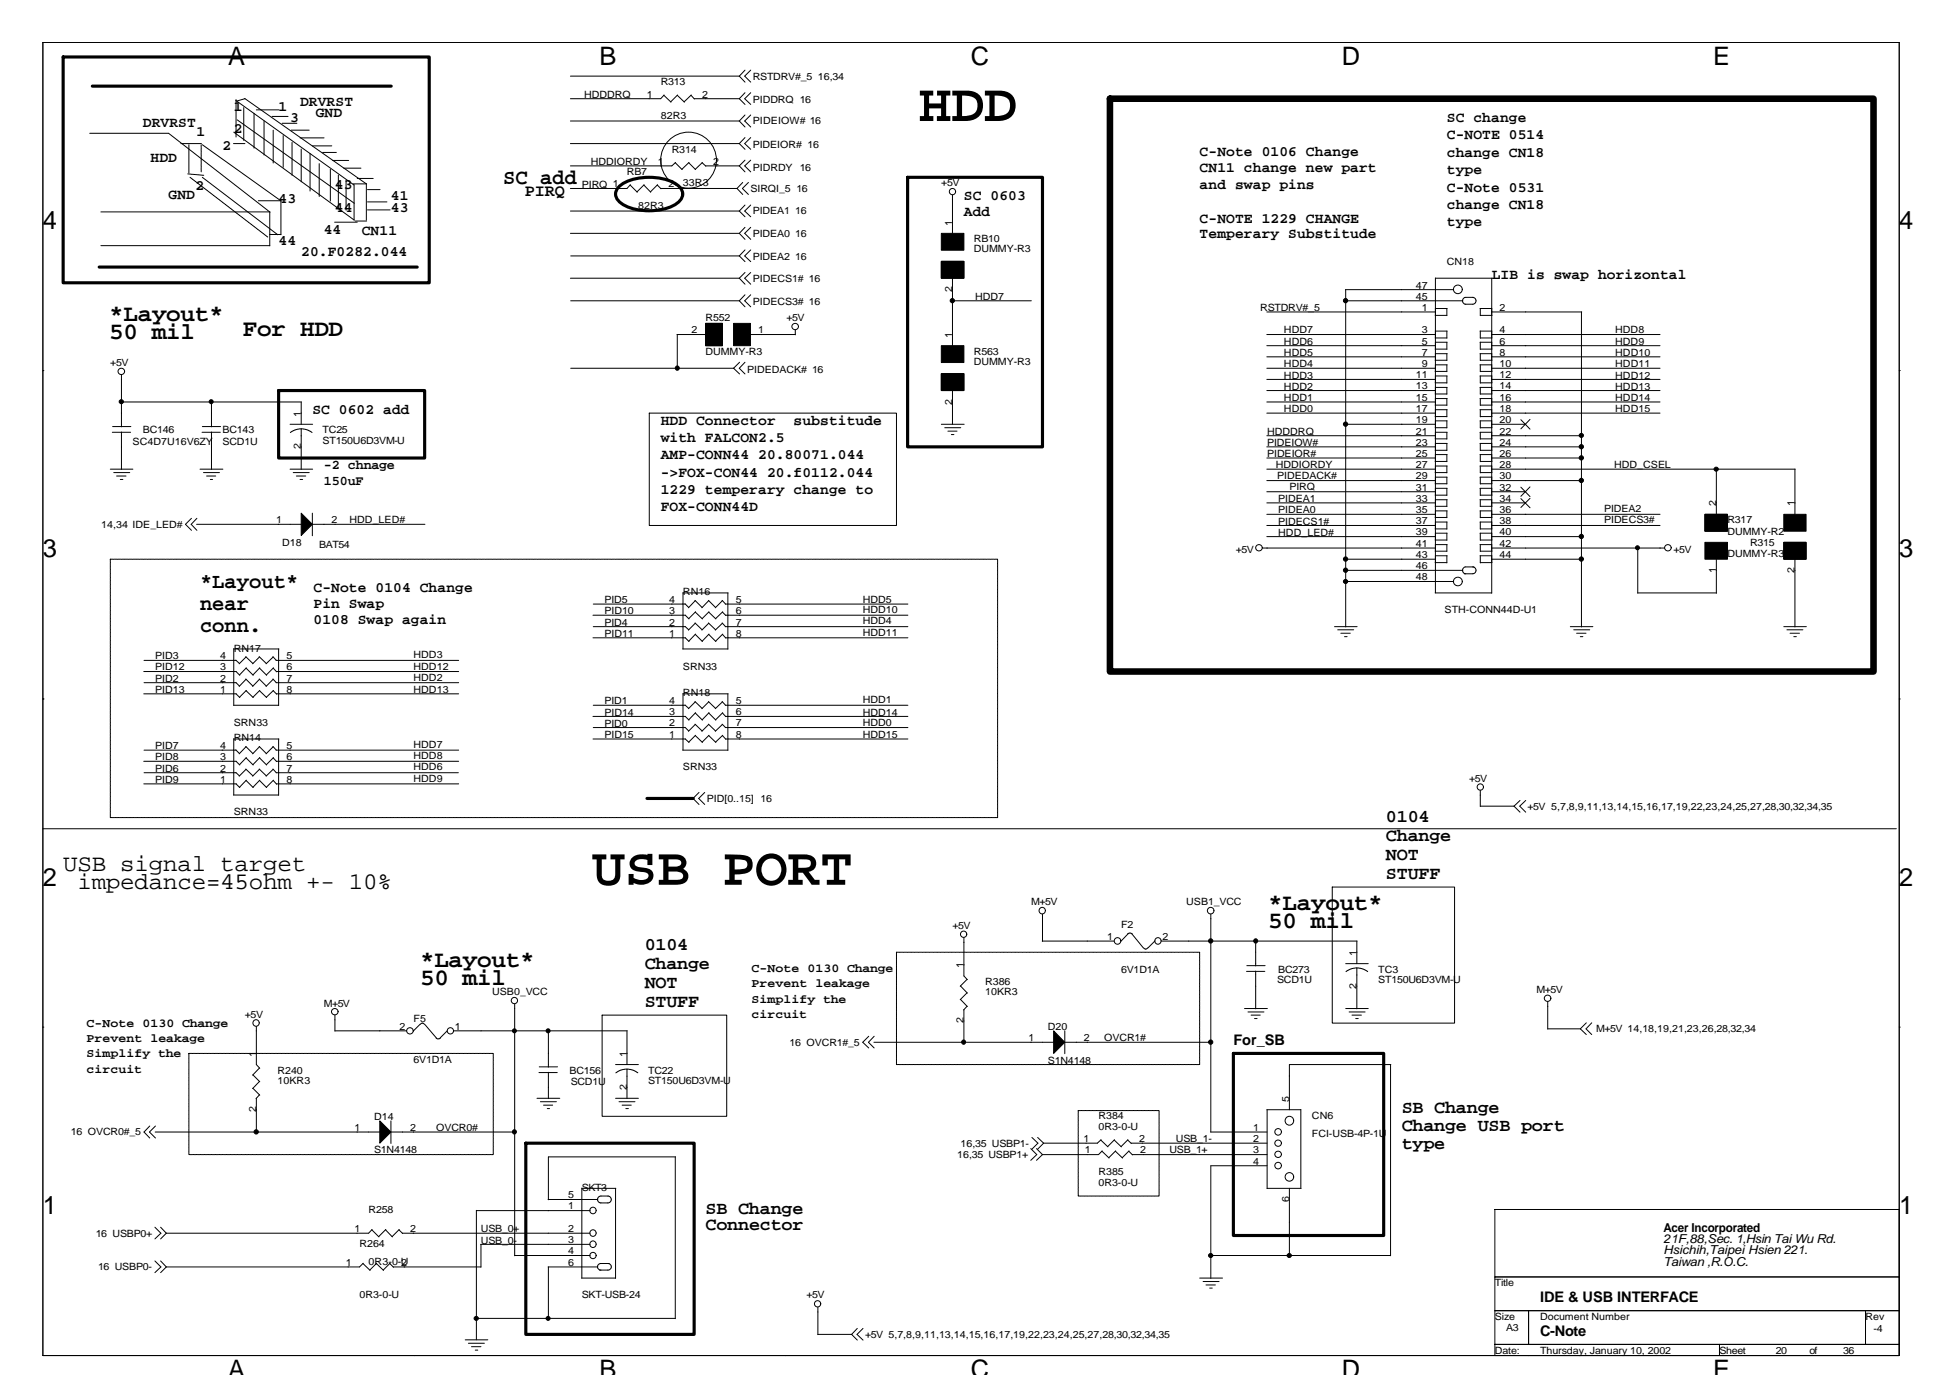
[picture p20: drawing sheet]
<svg xmlns="http://www.w3.org/2000/svg" width="287mm" height="207mm" viewBox="0 0 287 207" stroke-linecap="round" stroke-linejoin="round" font-family="sans-serif">
<defs><g id="words">
<g font-size="8">
<text x="136.1" y="17.9">HDD</text>
<text x="87.7" y="131">USB PORT</text>
</g>
<g font-size="3.8">
<text x="33.8" y="9.7">A</text>
<text x="88.8" y="9.7">B</text>
<text x="143.8" y="9.7">C</text>
<text x="198.8" y="9.7">D</text>
<text x="253.8" y="9.7">E</text>
<text x="6.3" y="34">4</text>
<text x="281.3" y="34">4</text>
<text x="6.3" y="82.6">3</text>
<text x="281.3" y="82.6">3</text>
<text x="6.3" y="131.2">2</text>
<text x="281.3" y="131.2">2</text>
<text x="6.3" y="179.8">1</text>
<text x="281.3" y="179.8">1</text>
<text x="33.8" y="204.1">A</text>
<text x="88.8" y="204.1">B</text>
<text x="143.8" y="204.1">C</text>
<text x="198.8" y="204.1">D</text>
<text x="253.8" y="204.1">E</text>
</g>
<g font-size="3.5">
<text x="16.2" y="47.5">*Layout*</text>
<text x="16.2" y="50.1">50 mil</text>
<text x="36" y="49.8">For HDD</text>
<text x="9.4" y="129">USB signal target</text>
<text x="11.5" y="131.7">impedance=45ohm +- 10%</text>
<text x="187.9" y="134.8">*Layout*</text>
<text x="187.9" y="137.5">50 mil</text>
<text x="62.2" y="143.1">*Layout*</text>
<text x="62.2" y="145.8">50 mil</text>
</g>
<g font-size="3.2">
<text x="74.5" y="27.2">SC add</text>
<text x="29.6" y="87.1">*Layout*</text>
<text x="29.6" y="90.3">near</text>
<text x="29.6" y="93.5">conn.</text>
</g>
<g font-size="2.7">
<text x="205.3" y="121.8">0104</text>
<text x="205.3" y="124.6">Change</text>
<text x="205.3" y="127.4">NOT</text>
<text x="205.3" y="130.1">STUFF</text>
<text x="95.5" y="140.7">0104</text>
<text x="95.5" y="143.5">Change</text>
<text x="95.5" y="146.3">NOT</text>
<text x="95.5" y="149.1">STUFF</text>
<text x="207.6" y="164.9">SB Change</text>
<text x="207.6" y="167.5">Change USB port</text>
<text x="207.6" y="170.2">type</text>
<text x="104.5" y="179.8">SB Change</text>
<text x="104.5" y="182.2">Connector</text>
</g>
<text font-size="2.5" x="77.7" y="29">PIRQ</text>
<g font-size="2.2">
<text x="34.6" y="16.4">1</text>
<text x="41.3" y="16.4">1</text>
<text x="44.4" y="15.7">DRVRST</text>
<text x="46.8" y="17.4">GND</text>
<text x="21.2" y="18.9">DRVRST</text>
<text x="29.1" y="20.2">1</text>
<text x="33" y="22.2">2</text>
<text x="34.6" y="19.7">2</text>
<text x="43" y="18">3</text>
<text x="177.7" y="23">C-Note 0106 Change</text>
<text x="214.3" y="18">SC change</text>
<text x="214.3" y="20.6">C-NOTE 0514</text>
<text x="214.3" y="23.2">change CN18</text>
<text x="22.3" y="24">HDD</text>
<text x="25" y="29.5">GND</text>
<text x="29" y="28.2">2</text>
<text x="49.6" y="28">43</text>
<text x="57.9" y="29.7">41</text>
<text x="142.8" y="29.7">SC 0603</text>
<text x="177.7" y="25.5">CN11 change new part</text>
<text x="177.7" y="28">and swap pins</text>
<text x="214.3" y="25.8">type</text>
<text x="214.3" y="28.4">C-Note 0531</text>
<text x="41.3" y="30">43</text>
<text x="48" y="34.7">44</text>
<text x="49.6" y="31.3">44</text>
<text x="53.6" y="34.9">CN11</text>
<text x="57.9" y="31.3">43</text>
<text x="142.8" y="31.9">Add</text>
<text x="177.7" y="33">C-NOTE 1229 CHANGE</text>
<text x="177.7" y="35.3">Temperary Substitude</text>
<text x="214.3" y="31">change CN18</text>
<text x="214.3" y="33.5">type</text>
<text x="41.3" y="36.3">44</text>
<text x="44.6" y="38">20.F0282.044</text>
<text x="221" y="41.3">LIB is swap horizontal</text>
<text x="46.3" y="61.3">SC 0602 add</text>
<text x="97.9" y="63">HDD Connector</text>
<text x="97.9" y="65.5">with FALCON2.5</text>
<text x="117.6" y="63">substitude</text>
<text x="97.9" y="68">AMP-CONN44 20.80071.044</text>
<text x="97.9" y="70.6">-&gt;FOX-CON44 20.f0112.044</text>
<text x="97.9" y="73.1">1229 temperary change to</text>
<text x="97.9" y="75.7">FOX-CONN44D</text>
<text x="46.4" y="87.6">C-Note 0104 Change</text>
<text x="46.4" y="90">Pin Swap</text>
<text x="46.4" y="92.4">0108 Swap again</text>
<text x="182.7" y="154.7">For_SB</text>
<text x="228.1" y="192.8">IDE &amp; USB INTERFACE</text>
<text x="228.1" y="197.8">C-Note</text>
</g>
<g font-size="2">
<text x="48" y="69.5">-2 chnage</text>
<text x="48" y="71.9">150uF</text>
</g>
<g font-size="1.8">
<text x="111.3" y="143.9">C-Note 0130 Change</text>
<text x="111.3" y="146.2">Prevent leakage</text>
<text x="111.3" y="148.5">Simplify the</text>
<text x="12.8" y="152">C-Note 0130 Change</text>
<text x="12.8" y="154.3">Prevent leakage</text>
<text x="111.3" y="150.8">circuit</text>
<text x="12.8" y="156.6">Simplify the</text>
<text x="12.8" y="158.9">circuit</text>
<text x="246.4" y="182.5">Acer Incorporated</text>
<text x="246.4" y="184.1">21F,88,Sec. 1,Hsin Tai Wu Rd.</text>
<text x="246.4" y="185.8">Hsichih,Taipei Hsien 221.</text>
<text x="246.4" y="187.4">Taiwan ,R.O.C.</text>
</g>
<g font-size="1.5">
<text x="111.5" y="11.8">RSTDRV#_5</text>
<text x="121.2" y="11.8">16,34</text>
<text x="86.5" y="14.4">HDDDRQ</text>
<text x="95.8" y="14.4">1</text>
<text x="97.9" y="12.6">R313</text>
<text x="97.9" y="17.6">82R3</text>
<text x="104" y="14.4">2</text>
<text x="111.5" y="15.3">PIDDRQ 16</text>
<text x="99.5" y="22.6">R314</text>
<text x="111.5" y="18.4">PIDEIOW# 16</text>
<text x="111.5" y="21.9">PIDEIOR# 16</text>
<text x="86.2" y="27.8">PIRQ 1</text>
<text x="87.5" y="24.4">HDDIORDY</text>
<text x="92.9" y="25.9">RB7</text>
<text x="97.5" y="24.4">1</text>
<text x="99" y="27.7">2</text>
<text x="101.2" y="27.6">33R3</text>
<text x="105.7" y="24.4">2</text>
<text x="111.2" y="28.4">SIRQI_5</text>
<text x="111.5" y="25.3">PIDRDY</text>
<text x="118" y="28.4">16</text>
<text x="118.5" y="25.3">16</text>
<text x="139.4" y="27.6">+5V</text>
<text x="94.5" y="30.9">82R3</text>
<text x="111.5" y="35.1">PIDEA0</text>
<text x="111.5" y="31.8">PIDEA1</text>
<text x="117.8" y="35.1">16</text>
<text x="117.8" y="31.8">16</text>
<text x="141.1" y="33.4" transform="rotate(-90 141.1 33.4)">1</text>
<text x="144.3" y="35.9">RB10</text>
<text x="111.5" y="38.6">PIDEA2</text>
<text x="111.5" y="41.8">PIDECS1# 16</text>
<text x="117.8" y="38.6">16</text>
<text x="144.3" y="37.4">DUMMY-R3</text>
<text x="214.3" y="39.3">CN18</text>
<text x="104.5" y="47.6">R552</text>
<text x="111.5" y="45.2">PIDECS3# 16</text>
<text x="116.5" y="47.6">+5V</text>
<text x="141.1" y="43.3" transform="rotate(-90 141.1 43.3)">2</text>
<text x="144.4" y="44.4">HDD7</text>
<text x="186.7" y="46.1">RSTDRV#_5</text>
<text x="209.7" y="42.7">47</text>
<text x="209.7" y="44.4">45</text>
<text x="210.6" y="46">1</text>
<text x="222.1" y="46">2</text>
<text x="102.4" y="49.4">2</text>
<text x="104.5" y="52.5">DUMMY-R3</text>
<text x="112.3" y="49.4">1</text>
<text x="141.1" y="50.1" transform="rotate(-90 141.1 50.1)">1</text>
<text x="144.3" y="52.5">R563</text>
<text x="190.2" y="49.4">HDD7</text>
<text x="190.2" y="51.1">HDD6</text>
<text x="190.2" y="52.7">HDD5</text>
<text x="210.6" y="49.4">3</text>
<text x="210.6" y="51">5</text>
<text x="210.6" y="52.7">7</text>
<text x="222.1" y="49.4">4</text>
<text x="222.1" y="51">6</text>
<text x="222.1" y="52.7">8</text>
<text x="239.3" y="51.1">HDD9</text>
<text x="239.3" y="49.4">HDD8</text>
<text x="239.3" y="52.7">HDD10</text>
<text x="16.3" y="54.2">+5V</text>
<text x="110.7" y="55.2">PIDEDACK# 16</text>
<text x="141.1" y="59.9" transform="rotate(-90 141.1 59.9)">2</text>
<text x="144.3" y="54">DUMMY-R3</text>
<text x="190.2" y="59.4">HDD1</text>
<text x="190.2" y="57.7">HDD2</text>
<text x="190.2" y="56.1">HDD3</text>
<text x="190.2" y="54.4">HDD4</text>
<text x="209.7" y="56">11</text>
<text x="209.7" y="57.7">13</text>
<text x="209.7" y="59.4">15</text>
<text x="210.6" y="54.4">9</text>
<text x="222.1" y="54.4">10</text>
<text x="222.1" y="56">12</text>
<text x="222.1" y="57.7">14</text>
<text x="222.1" y="59.4">16</text>
<text x="239.3" y="59.4">HDD14</text>
<text x="239.3" y="56.1">HDD12</text>
<text x="239.3" y="57.7">HDD13</text>
<text x="239.3" y="54.4">HDD11</text>
<text x="19.6" y="65.9">SC4D7U16V6ZY</text>
<text x="21.2" y="64.2">BC146</text>
<text x="33" y="64.2">BC143</text>
<text x="33" y="65.9">SCD1U</text>
<text x="44.6" y="61.7" transform="rotate(-90 44.6 61.7)">1</text>
<text x="47.8" y="64.2">TC25</text>
<text x="47.8" y="65.7">ST150U6D3VM-U</text>
<text x="187.7" y="64.4">HDDDRQ</text>
<text x="190.2" y="61.1">HDD0</text>
<text x="209.7" y="61">17</text>
<text x="209.7" y="62.7">19</text>
<text x="209.7" y="64.4">21</text>
<text x="222.1" y="61">18</text>
<text x="222.1" y="62.7">20</text>
<text x="222.1" y="64.4">22</text>
<text x="239.3" y="61.1">HDD15</text>
<text x="44.6" y="66.6" transform="rotate(-90 44.6 66.6)">2</text>
<text x="187.7" y="67.7">PIDEIOR#</text>
<text x="187.7" y="66">PIDEIOW#</text>
<text x="189" y="69.4">HDDIORDY</text>
<text x="189.2" y="71">PIDEDACK#</text>
<text x="209.7" y="66">23</text>
<text x="209.7" y="67.7">25</text>
<text x="209.7" y="69.3">27</text>
<text x="209.7" y="71">29</text>
<text x="222.1" y="66">24</text>
<text x="222.1" y="67.7">26</text>
<text x="222.1" y="69.3">28</text>
<text x="222.1" y="71">30</text>
<text x="239.1" y="69.4">HDD_CSEL</text>
<text x="40.9" y="77.5">1</text>
<text x="49.1" y="77.5">2</text>
<text x="51.8" y="77.5">HDD_LED#</text>
<text x="189.4" y="74.4">PIDEA1</text>
<text x="189.4" y="77.7">PIDECS1#</text>
<text x="189.4" y="76">PIDEA0</text>
<text x="191" y="72.5">PIRQ</text>
<text x="209.7" y="72.7">31</text>
<text x="209.7" y="74.3">33</text>
<text x="209.7" y="76">35</text>
<text x="209.7" y="77.7">37</text>
<text x="222.1" y="72.7">32</text>
<text x="222.1" y="74.3">34</text>
<text x="222.1" y="76">36</text>
<text x="222.1" y="77.7">38</text>
<text x="237.6" y="75.8">PIDEA2</text>
<text x="237.6" y="77.5">PIDECS3#</text>
<text x="254.2" y="75" transform="rotate(-90 254.2 75)">2</text>
<text x="255.9" y="77.5">R317</text>
<text x="265.9" y="75" transform="rotate(-90 265.9 75)">1</text>
<text x="15" y="78.2">14,34 IDE_LED#</text>
<text x="41.8" y="80.8">D18</text>
<text x="47.3" y="81.2">BAT54</text>
<text x="183" y="81.8">+5V</text>
<text x="189.4" y="79.3">HDD_LED#</text>
<text x="209.7" y="79.3">39</text>
<text x="209.7" y="81">41</text>
<text x="209.7" y="82.6">43</text>
<text x="222.1" y="79.3">40</text>
<text x="222.1" y="81">42</text>
<text x="222.1" y="82.6">44</text>
<text x="247.9" y="81.8">+5V</text>
<text x="255.9" y="82.5">DUMMY-R3</text>
<text x="255.9" y="79.2">DUMMY-R2</text>
<text x="259.2" y="80.8">R315</text>
<text x="89.5" y="89.3">PID5</text>
<text x="99.1" y="89.3">4</text>
<text x="101.2" y="88.2">RN16</text>
<text x="109" y="89.3">5</text>
<text x="127.8" y="89.3">HDD5</text>
<text x="209.7" y="84.3">46</text>
<text x="209.7" y="86">48</text>
<text x="254.2" y="84.9" transform="rotate(-90 254.2 84.9)">1</text>
<text x="265.9" y="84.9" transform="rotate(-90 265.9 84.9)">2</text>
<text x="89.5" y="94.3">PID11</text>
<text x="89.5" y="91">PID10</text>
<text x="89.5" y="92.6">PID4</text>
<text x="99.1" y="94.3">1</text>
<text x="99.1" y="92.6">2</text>
<text x="99.1" y="90.9">3</text>
<text x="109" y="90.9">6</text>
<text x="109" y="92.6">7</text>
<text x="109" y="94.3">8</text>
<text x="127.8" y="90.8">HDD10</text>
<text x="127.8" y="94.2">HDD11</text>
<text x="127.8" y="92.5">HDD4</text>
<text x="214" y="90.8">STH-CONN44D-U1</text>
<text x="23" y="97.6">PID3</text>
<text x="23" y="101">PID2</text>
<text x="23" y="99.3">PID12</text>
<text x="32.6" y="100.9">2</text>
<text x="32.6" y="99.3">3</text>
<text x="32.6" y="97.6">4</text>
<text x="34.6" y="96.5">RN17</text>
<text x="42.5" y="97.6">5</text>
<text x="42.5" y="99.3">6</text>
<text x="42.5" y="100.9">7</text>
<text x="61.3" y="99.3">HDD12</text>
<text x="61.3" y="97.5">HDD3</text>
<text x="61.3" y="100.8">HDD2</text>
<text x="101.2" y="99.2">SRN33</text>
<text x="23" y="102.6">PID13</text>
<text x="32.6" y="102.6">1</text>
<text x="34.6" y="107.5">SRN33</text>
<text x="42.5" y="102.6">8</text>
<text x="61.3" y="102.6">HDD13</text>
<text x="89.5" y="107.6">PID0</text>
<text x="89.5" y="104.3">PID1</text>
<text x="89.5" y="106">PID14</text>
<text x="99.1" y="107.6">2</text>
<text x="99.1" y="105.9">3</text>
<text x="99.1" y="104.3">4</text>
<text x="101.2" y="103.1">RN18</text>
<text x="109" y="104.3">5</text>
<text x="109" y="105.9">6</text>
<text x="109" y="107.6">7</text>
<text x="127.8" y="106">HDD14</text>
<text x="127.8" y="104.1">HDD1</text>
<text x="127.8" y="107.5">HDD0</text>
<text x="23" y="112.6">PID8</text>
<text x="23" y="111">PID7</text>
<text x="32.6" y="112.6">3</text>
<text x="32.6" y="110.9">4</text>
<text x="34.6" y="109.8">RN14</text>
<text x="42.5" y="110.9">5</text>
<text x="42.5" y="112.6">6</text>
<text x="61.3" y="112.5">HDD8</text>
<text x="61.3" y="110.8">HDD7</text>
<text x="89.5" y="109.3">PID15</text>
<text x="99.1" y="109.3">1</text>
<text x="109" y="109.3">8</text>
<text x="127.8" y="109.3">HDD15</text>
<text x="23" y="114.3">PID6</text>
<text x="23" y="115.9">PID9</text>
<text x="32.6" y="115.9">1</text>
<text x="32.6" y="114.3">2</text>
<text x="42.5" y="114.3">7</text>
<text x="42.5" y="115.9">8</text>
<text x="61.3" y="115.8">HDD9</text>
<text x="61.3" y="114.1">HDD6</text>
<text x="101.2" y="114.1">SRN33</text>
<text x="104.7" y="118.8">PID[0..15] 16</text>
<text x="217.6" y="115.8">+5V</text>
<text x="226.3" y="119.9">+5V 5,7,8,9,11,13,14,15,16,17,19,22,23,24,25,27,28,30,32,34,35</text>
<text x="34.6" y="120.7">SRN33</text>
<text x="141.1" y="137.6">+5V</text>
<text x="152.7" y="134.1">M+5V</text>
<text x="166.1" y="137.4">F2</text>
<text x="175.7" y="134.1">USB1_VCC</text>
<text x="142.7" y="143.4" transform="rotate(-90 142.7 143.4)">1</text>
<text x="164" y="139.2">1</text>
<text x="172.2" y="139.2">2</text>
<text x="201" y="141.5" transform="rotate(-90 201 141.5)">1</text>
<text x="48" y="149.1">M+5V</text>
<text x="72.9" y="147.4">USB0_VCC</text>
<text x="145.9" y="145.9">R386</text>
<text x="145.9" y="147.4">10KR3</text>
<text x="166.1" y="144.1">6V1D1A</text>
<text x="189.2" y="145.6">SCD1U</text>
<text x="189.4" y="144.1">BC273</text>
<text x="201" y="146.4" transform="rotate(-90 201 146.4)">2</text>
<text x="204.2" y="144.1">TC3</text>
<text x="204.2" y="145.6">ST150U6D3VM-U</text>
<text x="227.6" y="147">M+5V</text>
<text x="36.3" y="150.7">+5V</text>
<text x="59.2" y="152.5">2</text>
<text x="61.3" y="151.4">F5</text>
<text x="67.4" y="152.5">1</text>
<text x="117" y="154.9">16 OVCR1#_5</text>
<text x="142.7" y="151.6" transform="rotate(-90 142.7 151.6)">2</text>
<text x="152.4" y="154.2">1</text>
<text x="155.2" y="152.5">D20</text>
<text x="160.6" y="154.2">2</text>
<text x="163.6" y="154.2">OVCR1#</text>
<text x="236.4" y="152.9">M+5V 14,18,19,21,23,26,28,32,34</text>
<text x="37.9" y="156.5" transform="rotate(-90 37.9 156.5)">1</text>
<text x="41.1" y="159">R240</text>
<text x="41.1" y="160.5">10KR3</text>
<text x="61.3" y="157.4">6V1D1A</text>
<text x="84.4" y="159">BC156</text>
<text x="84.5" y="160.7">SCD1U</text>
<text x="92.8" y="161.4" transform="rotate(-90 92.8 161.4)">2</text>
<text x="92.8" y="156.5" transform="rotate(-90 92.8 156.5)">1</text>
<text x="96" y="159">TC22</text>
<text x="96" y="160.5">ST150U6D3VM-U</text>
<text x="155.2" y="157.5">S1N4148</text>
<text x="37.9" y="164.7" transform="rotate(-90 37.9 164.7)">2</text>
<text x="52.5" y="167.5">1</text>
<text x="55.4" y="165.8">D14</text>
<text x="60.7" y="167.5">2</text>
<text x="64.6" y="167.5">OVCR0#</text>
<text x="162.7" y="165.7">R384</text>
<text x="162.7" y="167.4">0R3-0-U</text>
<text x="185.6" y="167.5">1</text>
<text x="191" y="163.2" transform="rotate(-90 191 163.2)">5</text>
<text x="194.4" y="165.7">CN6</text>
<text x="10.5" y="168.2">16 OVCR0#_5</text>
<text x="55.4" y="170.8">S1N4148</text>
<text x="141.8" y="171.5">16,35 USBP1+</text>
<text x="142.3" y="169.9">16,35 USBP1-</text>
<text x="160.5" y="169.1">1</text>
<text x="160.7" y="170.8">1</text>
<text x="168.7" y="169.1">2</text>
<text x="168.9" y="170.8">2</text>
<text x="173.2" y="170.8">USB_1+</text>
<text x="174.2" y="169.2">USB_1-</text>
<text x="185.6" y="169.1">2</text>
<text x="185.6" y="170.8">3</text>
<text x="185.6" y="172.5">4</text>
<text x="194.4" y="168.3">FCI-USB-4P-1U</text>
<text x="54.6" y="179.7">R258</text>
<text x="84.2" y="177.5">5</text>
<text x="84.2" y="179.1">1</text>
<text x="86.2" y="176.3">SKT3</text>
<text x="162.7" y="174">R385</text>
<text x="162.7" y="175.7">0R3-0-U</text>
<text x="191" y="178" transform="rotate(-90 191 178)">6</text>
<text x="14.2" y="183.1">16 USBP0+</text>
<text x="52.5" y="182.5">1</text>
<text x="53.3" y="184.7">R264</text>
<text x="60.7" y="182.5">2</text>
<text x="71.2" y="184.2">USB_0-</text>
<text x="71.2" y="182.5">USB_0+</text>
<text x="84.2" y="182.5">2</text>
<text x="84.2" y="184.1">3</text>
<text x="84.2" y="185.8">4</text>
<text x="14.5" y="188.1">16 USBP0-</text>
<text x="51.2" y="187.5">1</text>
<text x="54.6" y="187.3">0R3-0-U</text>
<text x="59.4" y="187.5">2</text>
<text x="84.2" y="187.5">6</text>
<text x="221.4" y="190.5">Title</text>
<text x="53.3" y="192.3">0R3-0-U</text>
<text x="86.2" y="192.3">SKT-USB-24</text>
<text x="119.5" y="192.3">+5V</text>
<text x="221.4" y="195.5">Size</text>
<text x="223.1" y="197.1">A3</text>
<text x="228.1" y="195.5">Document Number</text>
<text x="276.4" y="195.5">Rev</text>
<text x="277.5" y="197.3">-4</text>
<text x="128.1" y="198.1">+5V 5,7,8,9,11,13,14,15,16,17,19,22,23,24,25,27,28,30,32,34,35</text>
<text x="221.4" y="200.5">Date:</text>
<text x="228.1" y="200.5">Thursday, January 10, 2002</text>
<text x="254.7" y="200.5">Sheet</text>
<text x="263.1" y="200.5">20</text>
<text x="268.1" y="200.5">of</text>
<text x="273.1" y="200.5">36</text>
</g>
</g></defs>
<g fill="none" stroke="#000" stroke-width=".15">
<path d="M6.3 6.3h275v194.5h-275zM13.3 19.7h11.7l15 11.7M34.6 19.6l17.9 13M34.9 14.9l17.6 12.5M35 14.7v5.6M35.1 17.8l17.4 12.3M36.1 15.9v4.9M36.2 14.6l18.1 12.6v5.4M36.3 14.6l-1.2 .4M37.6 16.8v5.1M38 16.3h3.3M39.1 17.9v5.1"/>
<path d="M40.3 17.2h2.4M40.5 19.3v4.8M41.8 18.3h2.2M43.1 19.3h2.7M61.3 6.3h.1M84.5 11.3h25M84.5 17.9h25M98.3 14.1l1.1 1M98.4 14.1l-.5 .5h-13.4M100.3 14.1l1.1 1M100.4 14.1l-1 1M102.4 14.1l.5 .6"/>
<path d="M102.4 14.1l-1.1 1M102.8 14.6h6.8M109.5 11.3l.9 .9M109.5 17.9l.9 .9M110.4 10.4l-.9 .9M110.4 13.7l-.9 .9 .9 .9M110.4 17l-.9 .9M111.2 10.4l-.9 .9 .9 .9M111.2 13.7l-.9 .9 .9 .9M111.2 17l-.9 .9 .9 .9M116.3 6.3h.1M171.3 6.3h.1"/>
<path d="M226.3 6.3h.1M14.9 31.4h25.1v5M14.9 36.4h25.1M26.8 21.3h3M28 21.4v4.2M30 21.4l11.7 8.4M30 26.3l11.1 8.5M34.6 21.3h1.7M38.3 29.7h3.3v5.1M39.9 34.7h1.7M42 20.1v4.7M43.3 21.1v4.9"/>
<path d="M44.4 20.4h3.6M44.6 22.1v4.8M45.9 22.7v5.6M46.3 21.6h2.8M47.3 24.2v4.9M47.8 22.6h2M48.9 25.1v4.7M49.3 23.8h2.3M49.6 32.9h3.3M50.1 25.9v5.1M50.9 24.9h2.6M51.3 26.7v4.4"/>
<path d="M52.3 27.2h2M52.5 27.4v5.2M52.6 32.7h1.7M52.9 26.4h2.4M54.4 28.1h1.9M54.4 29.9h2.9M54.4 31.1h3.4M84.5 21.3h25M84.5 31.3h25M84.5 34.6h25M84.5 37.9h25.1M93.3 27.4l1.1 1.1"/>
<path d="M93.4 27.4l-.5 .5h-8.4M95.4 27.4l1 1.1M95.4 27.4l-1 1M97.4 27.4l.5 .6M97.4 27.4l-1 1M97.9 27.9h11.3M100 24.1l1 1M100.1 24.1l-.6 .5h-15M102 24.1l1 1M102.1 24.1l-1.1 1M104 24.1l.6 .5M104.1 24.1l-1.1 1"/>
<path d="M104.5 24.6h5.1M109.5 21.3l.9 .8M109.5 34.6l.9 .8M109.5 31.3l.9 .8M110 27l-.8 .9 .8 .9M110.4 20.4l-.9 .9M110.4 23.7l-.9 .9 .9 .9M110.4 33.7l-.9 .9M110.4 37l-.9 .9 .9 .8M110.4 30.4l-.9 .9M110.9 27l-.9 .9 .9 .9M111.2 20.4l-.9 .9 .9 .8"/>
<path d="M111.2 23.7l-.9 .9 .9 .9M111.2 33.7l-.9 .9 .9 .8M111.2 37l-.9 .9 .9 .8M111.2 30.4l-.9 .9 .9 .8M141.1 28.9v5.7M6.3 54.9h.1M18 55.5v7.7M18 59.5h26.7M31.3 59.5v3.7M44.6 59.5v3.3M84.5 41.2h25M84.5 44.5h25.1"/>
<path d="M84.5 54.5h24.2M100.3 49.5h4.2M100.3 49.5v5.1M109.5 41.2l.9 .9M109.6 53.7l-.9 .8 .9 .9M110.4 43.7l-.9 .8 .9 .9M110.4 40.4l-.9 .8M110.4 53.7l-.9 .8 .9 .9M111.2 49.5h6.6M111.2 43.7l-.9 .8 .9 .9M111.2 40.4l-.9 .8 .9 .9M117.8 48.9v.7"/>
<path d="M141.1 41.2v10M141.1 57.8v5M141.1 44.5h11.7M187.7 46.2h24.9M187.7 49.5h24.9M187.7 51.2h24.9M187.7 52.8h24.9M187.7 54.5h24.9M187.7 56.2h24.9M187.7 57.8h24.9M187.7 59.5h24.9M199.3 42.9h16"/>
<path d="M199.3 44.5h17.4M199.3 42.9v50M212.6 46.7h1.7M212.6 50.1h1.7M212.6 51.7h1.7M212.6 53.4h1.7M212.6 55h1.7M212.6 56.7h1.7M212.6 58.3h1.7M212.6 45.7h1.8M212.6 49h1.8M212.6 50.7h1.8"/>
<path d="M212.6 52.4h1.8M212.6 54h1.8M212.6 55.7h1.8M212.6 57.4h1.8M212.6 59h1.8M212.6 41.2v46.6M212.6 41.2h8.4M214.3 45.7v1.1M214.3 49v1.1M214.3 50.7v1M214.3 52.4v1M214.3 54v1"/>
<path d="M214.3 55.7v1M214.3 57.4v1M214.3 59v1M218.1 44h.2a.54 .54 0 0 1 .1 1l-1.3 .1M218.2 44l-1.3 .1a.52 .52 0 0 0-.2 .5 .52 .52 0 0 0 .4 .5M219.2 45.7h1.8M219.2 49h1.8M219.2 50.7h1.8M219.2 52.4h1.8M219.2 54h1.8M219.2 55.7h1.8M219.2 57.4h1.8"/>
<path d="M219.2 59h1.8M219.3 45.7v1.1M219.3 49v1.1M219.3 50.7v1M219.3 52.4v1M219.3 54v1M219.3 55.7v1M219.3 57.4v1M219.3 59v1M219.3 46.7h1.7M219.3 50.1h1.7M219.3 51.7h1.7"/>
<path d="M219.3 53.4h1.7M219.3 55h1.7M219.3 56.7h1.7M219.3 58.3h1.7M221 41.2v46.7M221 46.2h13.3M221 49.5h24.9M221 51.2h24.9M221 52.8h24.9M221 54.5h24.9M221 56.2h24.9M221 57.8h24.9"/>
<path d="M221 59.5h24.9M234.3 46.2v46.7M281.3 54.9h.1M16.3 69.5h3.4M16.6 64h2.7M16.7 63.2h2.7M16.8 70h2.4M17.3 70.5h1.4M17.8 71h.4M18 64v5.5M28.4 76.8l-.9 .9 .9 .8M29.1 77.7h15.6"/>
<path d="M29.2 76.8l-.9 .9 .9 .8M29.6 69.5h3.4M29.9 64h2.7M30 63.2h2.7M30.1 70h2.4M30.6 70.5h1.4M31.2 71h.3M31.3 64v5.5M43 69.5h3.3M43 62.8h3.3M43.4 70h2.4M43.9 70.5h1.4"/>
<path d="M44.4 71h.4M44.6 63.5l1 .2 .6 .4M44.6 63.5l-1 .2-.6 .4M44.6 63.5v6M46.3 76v3.3M46.3 77.7h16.6M96.2 61.2h36.6v16.6h-36.6zM139.4 62.8h3.4M140 63.3h2.3M140.4 63.9h1.4M140.9 64.4h.4M187.7 69.5h24.9"/>
<path d="M187.7 61.2h24.9M187.7 64.5h24.9M187.7 66.2h24.9M187.7 67.8h24.9M187.7 71.2h24.9M187.7 72.8h24.9M187.7 74.5h24.9M187.7 76.2h24.9M187.7 77.8h24.9M187.7 79.5h24.9M199.3 62.8h13.3M212.6 70h1.7"/>
<path d="M212.6 63.3h1.7M212.6 60h1.7M212.6 61.7h1.7M212.6 65h1.7M212.6 66.7h1.7M212.6 68.3h1.7M212.6 71.6h1.7M212.6 73.3h1.7M212.6 75h1.7M212.6 76.6h1.7M212.6 78.3h1.7M212.6 80h1.7"/>
<path d="M212.6 60.7h1.8M212.6 62.3h1.8M212.6 64h1.8M212.6 65.7h1.8M212.6 67.3h1.8M212.6 69h1.8M212.6 70.7h1.8M212.6 72.3h1.8M212.6 74h1.8M212.6 75.7h1.8M212.6 77.3h1.8M212.6 79h1.8"/>
<path d="M214.3 60.7v1M214.3 62.3v1.1M214.3 64v1M214.3 65.7v1M214.3 67.3v1.1M214.3 69v1M214.3 70.7v1M214.3 72.3v1.1M214.3 74v1M214.3 75.7v1M214.3 77.3v1.1M214.3 79v1"/>
<path d="M219.2 60.7h1.8M219.2 62.3h1.8M219.2 64h1.8M219.2 65.7h1.8M219.2 67.3h1.8M219.2 69h1.8M219.2 70.7h1.8M219.2 72.3h1.8M219.2 74h1.8M219.2 75.7h1.8M219.2 77.3h1.8M219.2 79h1.8"/>
<path d="M219.3 60.7v1M219.3 62.3v1.1M219.3 64v1M219.3 65.7v1M219.3 67.3v1.1M219.3 69v1M219.3 70.7v1M219.3 72.3v1.1M219.3 74v1M219.3 75.7v1M219.3 77.3v1.1M219.3 79v1"/>
<path d="M219.3 70h1.7M219.3 63.3h1.7M219.3 60h1.7M219.3 61.7h1.7M219.3 65h1.7M219.3 66.7h1.7M219.3 68.3h1.7M219.3 71.6h1.7M219.3 73.3h1.7M219.3 75h1.7M219.3 76.6h1.7M219.3 78.3h1.7"/>
<path d="M219.3 80h1.7M221 69.5h44.9M221 62.8h5M221 61.2h24.9M221 64.5h13.3M221 66.2h13.3M221 67.8h13.3M221 71.2h13.3M221 72.8h5M221 74.5h5M221 76.2h24.9M221 77.8h24.9"/>
<path d="M221 79.5h13.3M225.3 62.2l1.4 1.4M225.3 72.2l1.4 1.3M225.3 73.8l1.4 1.4M226.7 62.1l-1.4 1.4M226.7 72.1l-1.4 1.4M226.7 73.8l-1.4 1.4M254.3 69.4v6.8M265.9 69.5v6.7M21.3 99.5h13.7M21.3 97.8h13.7M34.6 96.1h6.7"/>
<path d="M34.6 96.1v8.4M34.9 97.8l.6 .5M35 99.5l.5 .5M36.4 97.3l1.1 1M36.4 98.9l1.1 1.1M36.4 97.3l-1 1M36.5 98.9l-1 1.1M38.4 97.3l1.1 1M38.4 98.9l1.1 1.1M38.4 97.3l-1 1M38.5 98.9l-1 1.1M40.4 97.3l.5 .5"/>
<path d="M40.5 98.9l.5 .6M40.5 97.3l-1.1 1M40.5 98.9l-1 1.1M40.9 97.8h27M40.9 99.5h27M41.3 96.1v8.4M87.8 94.5h13.8M87.8 91.1h13.8M87.9 92.8h13.6M87.9 89.5h13.6M101.1 96.1h6.7M101.2 87.8h6.7"/>
<path d="M101.2 87.8v8.3M101.5 92.8l.5 .5M101.5 89.4l.5 .6M101.5 94.5l.6 .5M101.5 91.1l.6 .6M103 92.3l1 1M103 88.9l1 1.1M103 94l1.1 1M103 92.3l-1 1M103 90.6l1.1 1.1M103 89l-1 1M103 93.9l-1 1.1"/>
<path d="M103 90.6l-1 1M104.9 92.3l1.1 1M104.9 88.9l1.1 1.1M105 94l1 1M105 92.3l-1 1M105 90.6l1 1.1M105 89l-1 1M105 93.9l-1 1.1M105 90.6l-1 1M107 92.3l.5 .5M107 88.9l.5 .6M107 94l.5 .5"/>
<path d="M107 92.3l-1 1M107 90.6l.5 .6M107 89l-1 1M107.1 93.9l-1.1 1.1M107.1 90.6l-1.1 1M107.4 92.8h27.1M107.4 89.5h27.1M107.5 94.5h27M107.5 91.1h27M107.8 87.8v8.4M187 81.2h25.6M197.7 92.8h3.3"/>
<path d="M198.2 93.3h2.3M198.6 93.8h1.4M199.2 94.3h.4M199.3 84.5h17.4M199.3 86.1h16M199.3 82.8h13.3M212.6 81.6h1.7M212.6 83.3h1.7M212.6 87.8h8.4M212.6 80.7h1.8M212.6 82.3h1.8M214.3 80.7v1"/>
<path d="M214.3 82.3v1.1M218.1 84h.2a.54 .54 0 0 1 .1 .9l-.1 .1h-1.4M218.4 84h-1.5a.52 .52 0 0 0-.2 .6 .52 .52 0 0 0 .4 .4M219.2 80.7h1.8M219.2 82.3h1.8M219.3 80.7v1M219.3 82.3v1.1M219.3 81.6h1.7M219.3 83.3h1.7M221 81.2h25.6M221 82.8h13.3M232.6 92.8h3.4"/>
<path d="M233.1 93.3h2.4M233.6 93.8h1.3M234.1 94.3h.4M242.6 87.8h11.7M242.6 81.2v6.7M254.3 82.8v5.1M264.2 92.8h3.4M264.7 93.3h2.4M265.2 93.8h1.4M265.7 94.3h.4M265.9 82.8v10.1M6.3 103.5h.1"/>
<path d="M21.3 102.8h13.7M21.3 116.1h13.7M21.3 112.7h13.7M21.3 101.1h13.7M21.3 114.4h13.7M21.3 111.1h13.7M34.6 104.5h6.7M34.6 117.7h6.7M34.6 109.4v8.3M34.6 109.4h6.7M34.9 101.1l.6 .5M34.9 114.4l.6 .5"/>
<path d="M34.9 111.1l.6 .5M35 102.8l.5 .5M35 116.1l.5 .5M35 112.7l.5 .6M36.4 100.6l1.1 1M36.4 113.9l1.1 1M36.4 110.5l1.1 1.1M36.4 102.3l1.1 1M36.4 100.6l-1 1.1M36.4 115.6l1.1 1M36.4 113.9l-1 1M36.4 112.2l1.1 1.1"/>
<path d="M36.4 110.6l-1 1M36.5 102.2l-1 1.1M36.5 115.5l-1 1.1M36.5 112.2l-1 1.1M38.4 100.6l1.1 1M38.4 113.9l1.1 1M38.4 110.5l1.1 1.1M38.4 102.3l1.1 1M38.4 100.6l-1 1.1M38.4 115.6l1.1 1M38.4 113.9l-1 1M38.4 112.2l1.1 1.1"/>
<path d="M38.4 110.6l-1 1M38.5 102.2l-1 1.1M38.5 115.5l-1 1.1M38.5 112.2l-1 1.1M40.4 100.6l.5 .5M40.4 113.9l.5 .5M40.4 110.5l.5 .6M40.5 102.3l.5 .5M40.5 100.6l-1.1 1.1M40.5 115.6l.5 .5M40.5 113.9l-1.1 1M40.5 112.2l.5 .6"/>
<path d="M40.5 110.6l-1.1 1M40.5 102.2l-1 1.1M40.5 115.5l-1 1.1M40.5 112.2l-1 1.1M40.9 101.1h27M40.9 114.4h27M40.9 111.1h27M40.9 102.8h27M40.9 116.1h27M40.9 112.7h27M41.3 109.4v8.4M87.8 109.4h13.8"/>
<path d="M87.8 106.1h13.8M87.9 104.5h13.6M87.9 107.8h13.6M101.1 111.1h6.7M101.2 102.8h6.7M101.2 102.7v8.4M101.5 107.7l.5 .6M101.5 104.4l.5 .5M101.5 109.4l.6 .6M101.5 106.1l.6 .6M103 107.2l1 1.1M103 103.9l1 1"/>
<path d="M103 108.9l1.1 1.1M103 107.3l-1 1M103 105.6l1.1 1.1M103 103.9l-1 1.1M103 108.9l-1 1M103 105.6l-1 1M103.5 117.4l-.8 .9 .8 .8M104.4 117.4l-.9 .9 .9 .8M104.9 107.2l1.1 1.1M104.9 103.9l1.1 1M105 108.9l1 1.1M105 107.3l-1 1"/>
<path d="M105 105.6l1 1.1M105 103.9l-1 1.1M105 108.9l-1 1M105 105.6l-1 1M107 107.2l.5 .6M107 103.9l.5 .6M107 108.9l.5 .6M107 107.3l-1 1M107 105.6l.5 .5M107 103.9l-1 1.1M107.1 108.9l-1.1 1M107.1 105.6l-1.1 1"/>
<path d="M107.4 104.5h27.1M107.4 107.8h27.1M107.5 109.4h27M107.5 106.1h27M107.8 102.8v8.3M219.3 117.1v2.3M219.3 119.4h5M225.2 118.5l-.9 .9 .9 .9M226 118.5l-.9 .9 .9 .9M281.3 103.5h.1M6.3 122.7h274.6M142.8 138.9v5.6l.5 .6"/>
<path d="M154.4 139.4h10.7M154.4 135.4v4M154.9 134.8a.47 .47 0 0 0-.7-.4 .47 .47 0 0 0-.2 .8 .47 .47 0 0 0 .8-.1l.1-.2M166 139.3a.49 .49 0 0 0-.6-.4 .49 .49 0 0 0-.2 .8 .49 .49 0 0 0 .8-.1v-.2M167 138.3l.3-.1 .4 .1M167.1 138.3l-1 1.1M167.7 138.3l1.7 2.1M171.1 139.3l-1 1.1M172 139.3a.47 .47 0 0 0-.6-.4 .47 .47 0 0 0-.2 .8 .47 .47 0 0 0 .7-.1l.1-.2M172 139.4h29M179.4 135.4v32.3M179.8 134.8a.49 .49 0 0 0-.6-.4 .49 .49 0 0 0-.2 .8 .49 .49 0 0 0 .8-.1v-.2"/>
<path d="M186 139.3v3.8M197.4 131.4h18.1v20.1h-18.1zM201 139.4v3.3M6.3 152.1h.1M37.5 159.2l1 1M38 152v5.7l.5 .5M38.4 151.5a.47 .47 0 0 0-.7-.4 .47 .47 0 0 0-.1 .7 .47 .47 0 0 0 .7-.1l.1-.2M38.4 158.2l-1 1M49.6 150.3v2.4M49.6 152.7h10.6M62.2 151.7l-1 1M62.3 151.7a.34 .34 0 0 1 .6 0"/>
<path d="M62.9 151.7l1.7 2M64.6 153.7a.46 .46 0 0 0 .6 0M66.3 152.7l-1.1 1M67.2 152.7h25.7M76.2 148.7v37.3M79.8 158.8h2.7M79.9 158h2.7M81.2 152.6v5.4M81.2 158.8v3.9M89.2 150.3h18.5v15h-18.5zM91.2 157.7h3.4M92.9 158.3l1 .2 .6 .4"/>
<path d="M92.9 158.3l-.8 .1-.9 .5M92.9 152.7v5M92.9 158.3v4.4M128.7 153.5l-.9 .9 .9 .8M129.5 154.4h26.6M129.5 153.5l-.8 .9 .8 .8M142.3 146l1 1.1M142.3 148l1 1.1M142.8 149.5v4.9M143.3 145l-1.1 1.1M143.3 147l-1.1 1.1M143.3 149l-.6 .6"/>
<path d="M157.7 152.7v3.4M157.7 154.4h21.7M169.4 140.4a.34 .34 0 0 0 .6 0M184.4 149.4h3.3M184.7 143.9h2.7M184.7 143h2.7M184.9 149.9h2.3M185.3 150.3h1.4M185.8 150.8h.4M186 143.8v5.6M199.3 149.4h3.4M199.3 142.7h3.4"/>
<path d="M199.9 149.9h2.3M200.3 150.3h1.4M200.8 150.8h.4M201 143.4l1 .1 .6 .4M201 143.4l-1 .1-.6 .4M201 143.4v6M206 157.7v28.3M206 157.7h-15v6.7M229.3 148.4v4M229.3 152.4h4.8M235 151.5l-.9 .9 .9 .8M235.8 151.5l-.9 .9 .9 .8"/>
<path d="M281.3 152.1h.1M22.2 166.8l-.9 .9 .9 .8M23 167.7h33.3M23 166.8l-.9 .9 .9 .8M37.5 161.2l1 1M38 162.7v5M38.4 160.2l-1 1M38.4 162.2l-.5 .5M57.9 166v3.3M57.9 167.7h18.3M70.6 179.3h16.8M70.6 179.3v19.1"/>
<path d="M79.5 162.7h3.4M80.1 163.2h2.3M80.5 163.7h1.4M81.1 164.2h.3M81.2 177.6h7.4M86.2 176h5M86.2 176v13.3M88.3 179.3a.47 .47 0 0 0-.6-.5 .47 .47 0 0 0-.2 .8 .47 .47 0 0 0 .7-.1l.1-.2M90 177.1h.2a.54 .54 0 0 1 .1 1l-1.3 .1M90.1 177.1h-1.2a.54 .54 0 0 0-.2 1l.3 .1M91.2 162.7h3.4M91.2 176v13.3"/>
<path d="M91.7 163.2h2.4M92.2 163.7h1.3M92.7 164.2h.4M100 171.3v24M100.1 171.3h-18.9v6.4M152.7 170.1l.9 .9-.9 .8M152.9 168.5l.9 .8-.9 .9M153.5 170.1l.9 .9-.9 .8M153.7 168.5l.9 .8-.9 .9M163.1 168.8l1 1.1M163.1 168.8l-.5 .5h-8M163.2 170.5l1.1 1"/>
<path d="M163.3 170.4l-.6 .6h-8.3M165.1 168.8l1 1.1M165.1 168.8l-1 1M165.2 170.5l1.1 1M165.3 170.4l-1 1.1M167 168.8l.6 .5M167.1 168.8l-1 1M167.2 170.5l.6 .5M167.3 170.4l-1.1 1.1M167.6 169.3h20.1M167.7 171h20M179.3 167.7h8.4"/>
<path d="M187.7 164.4h5M187.7 172.6h-8.3v16.7M187.7 176h5M187.7 164.4v11.6M191 176v10M191.6 166a.64 .64 0 0 0-.9-.6 .64 .64 0 0 0-.1 1 .64 .64 0 0 0 1-.2v-.2M192.7 164.3v11.7M221.4 179.1h59.9v10h-59.9zM22.9 181.8l.9 .8-.9 .9M22.9 186.7l.9 .9-.9 .9M23.8 181.8l.8 .8-.8 .9M23.8 186.7l.8 .9-.8 .9"/>
<path d="M53.8 187.1l1 1M53.8 187.1l-.5 .5h-28.7M55.1 182.1l1 1.1M55.1 182.1l-.5 .5h-30M55.8 187.1l1 1M55.8 187.1l-1 1M57.1 182.1l1 1.1M57.1 182.1l-1 1M57.7 187.1l.6 .6M57.8 187.1l-1 1M58.3 187.6h12.9M59.1 182.1l.5 .6"/>
<path d="M59.1 182.1l-1 1M59.6 182.6h27.8M68.9 198.4h3.4M69.4 198.9h2.4M69.8 199.4h1.4M70.4 200h.4M70.5 195.3h29.5M71.2 184.3h16.2M71.2 184.3v3.4M76.2 185.9h11.2M81.2 187.6h7.4M81.2 187.6v7.7"/>
<path d="M86.1 189.3h5.1M88.3 182.6a.47 .47 0 0 0-.6-.4 .47 .47 0 0 0-.2 .7 .47 .47 0 0 0 .7 0l.1-.3M88.3 184.2a.47 .47 0 0 0-.6-.4 .47 .47 0 0 0-.2 .8 .47 .47 0 0 0 .7-.1l.1-.2M90 187.1l.3 .1a.52 .52 0 0 1 0 .9h-1.5M90.3 187.1l-1.5 .1a.52 .52 0 0 0 0 .9h.2M121.2 193.6v4.1M121.2 197.6h5M127 196.7l-.8 .9 .8 .9M127.8 196.7l-.8 .9 .8 .9M177.7 189.3h3.4M178.2 189.8h2.4M178.6 190.3h1.4"/>
<path d="M179.2 190.8h.4M179.3 185.9h26.7M221.4 189.1h59.9v5h-59.9zM221.4 194.1h5v5h-5zM221.4 199.1h33.3v1.7h-33.3zM226.4 194.1h50v5h-50zM254.7 199.1h26.6v1.7h-26.6zM276.4 194.1h4.9v5h-4.9zM61.3 200.8h.1M116.3 200.8h.1M171.3 200.8h.1M226.3 200.8h.1"/>
<circle cx="102" cy="23.7" r="4.1"/>
<circle cx="141.1" cy="28.4" r=".47"/>
<circle cx="18" cy="55" r=".48"/>
<circle cx="117.8" cy="48.4" r=".48"/>
<circle cx="216" cy="42.9" r=".65"/>
<circle cx="186.5" cy="81.1" r=".48"/>
<circle cx="216" cy="86.1" r=".65"/>
<circle cx="247.1" cy="81.1" r=".48"/>
<circle cx="219.3" cy="116.6" r=".47"/>
<circle cx="142.7" cy="138.4" r=".47"/>
<circle cx="49.6" cy="149.8" r=".48"/>
<circle cx="60.7" cy="152.7" r=".48"/>
<circle cx="66.7" cy="152.7" r=".47"/>
<circle cx="76.2" cy="148.2" r=".47"/>
<circle cx="229.3" cy="147.8" r=".48"/>
<circle cx="189.3" cy="172.6" r=".49"/>
<circle cx="189.3" cy="167.6" r=".49"/>
<circle cx="189.3" cy="169.3" r=".48"/>
<circle cx="189.3" cy="171" r=".48"/>
<circle cx="191" cy="174.3" r=".63"/>
<circle cx="87.8" cy="185.9" r=".47"/>
<circle cx="121.1" cy="193.1" r=".47"/>
</g>
<g fill="#000" stroke="#000" stroke-width=".15">
<path d="M44.6 76l1.7 1.7-1.7 1.6z" fill-rule="evenodd"/>
<path d="M156.1 152.7l1.6 1.7-1.6 1.6z" fill-rule="evenodd"/>
<path d="M56.3 166l1.6 1.7-1.6 1.6z" fill-rule="evenodd"/>
</g>
<path d="M27.8 25.8l2.4 .2M28.2 26.3l11.5 8.8M29.8 21.4v4.1M16.3 82.8h131.5v38.3h-131.5v-38.3M28 156h45.1v15h-45.1v-15M132.8 141h44.9v16.7h-44.9v-16.7M159.7 164.5h12v12.6h-12v-12.6" fill="none" stroke="#000" stroke-width=".15" stroke-dasharray=".5 .1"/>
<path d="M9.4 8.4h54.2v33.5h-54.2zM13.7 12.8h44.3M14.7 39.6h47.1M101.1 28.7a2.17 2.17 0 0 0-1.4-1.7 8.6 8.6 0 0 0-7.7 .4 1.55 1.55 0 0 0-.8 1.3 1.55 1.55 0 0 0 .8 1.4 8.3 8.3 0 0 0 8.3 0l.4-.4 .3-.5 .1-.5M134.5 26.3h19.9v39.9h-19.9zM41.3 57.8h21.6v10h-21.6zM95.8 118.3h6.9M182.7 156h22.3v27h-22.3zM77.9 169.3h24.9v28.3h-24.9z" fill="none" stroke="#000" stroke-width=".47"/>
<path d="M164.4 14.6h113.1v84.9h-113.1z" fill="none" stroke="#000" stroke-width=".97"/>
<g fill="#000" stroke="#000" stroke-width=".15">
<path d="M139.4 34.6h3.4v2.5h-3.4zM104.5 47.9h2.5v3.3h-2.5zM108.7 47.9h2.5v3.3h-2.5zM139.4 51.2h3.4v2.5h-3.4zM139.4 55.3h3.4v2.5h-3.4zM139.4 38.7h3.4v2.5h-3.4zM252.6 76.2h3.3v2.5h-3.3zM264.2 76.2h3.3v2.5h-3.3zM252.6 80.3h3.3v2.5h-3.3zM264.2 80.3h3.3v2.5h-3.3z"/>
<circle cx="18" cy="59.5" r=".31"/>
<circle cx="31.3" cy="59.5" r=".3"/>
<circle cx="100.3" cy="54.5" r=".31"/>
<circle cx="141.1" cy="44.5" r=".32"/>
<circle cx="199.3" cy="44.5" r=".32"/>
<circle cx="199.3" cy="62.8" r=".32"/>
<circle cx="234.3" cy="71.2" r=".32"/>
<circle cx="234.3" cy="79.5" r=".32"/>
<circle cx="234.3" cy="66.2" r=".32"/>
<circle cx="234.3" cy="67.8" r=".32"/>
<circle cx="234.3" cy="64.5" r=".31"/>
<circle cx="254.2" cy="69.5" r=".31"/>
<circle cx="199.3" cy="82.8" r=".32"/>
<circle cx="199.3" cy="84.4" r=".32"/>
<circle cx="199.3" cy="86.1" r=".31"/>
<circle cx="234.3" cy="82.8" r=".32"/>
<circle cx="242.6" cy="81.1" r=".3"/>
<circle cx="179.3" cy="139.4" r=".32"/>
<circle cx="186" cy="139.4" r=".31"/>
<circle cx="76.2" cy="152.7" r=".3"/>
<circle cx="81.2" cy="152.7" r=".3"/>
<circle cx="142.7" cy="154.3" r=".31"/>
<circle cx="179.3" cy="154.3" r=".32"/>
<circle cx="38" cy="167.6" r=".32"/>
<circle cx="76.2" cy="167.6" r=".31"/>
<circle cx="70.6" cy="195.3" r=".31"/>
<circle cx="81.2" cy="195.3" r=".3"/>
<circle cx="179.4" cy="185.9" r=".31"/>
<circle cx="191" cy="185.9" r=".31"/>
</g>
<use href="#words"/>
</svg>
